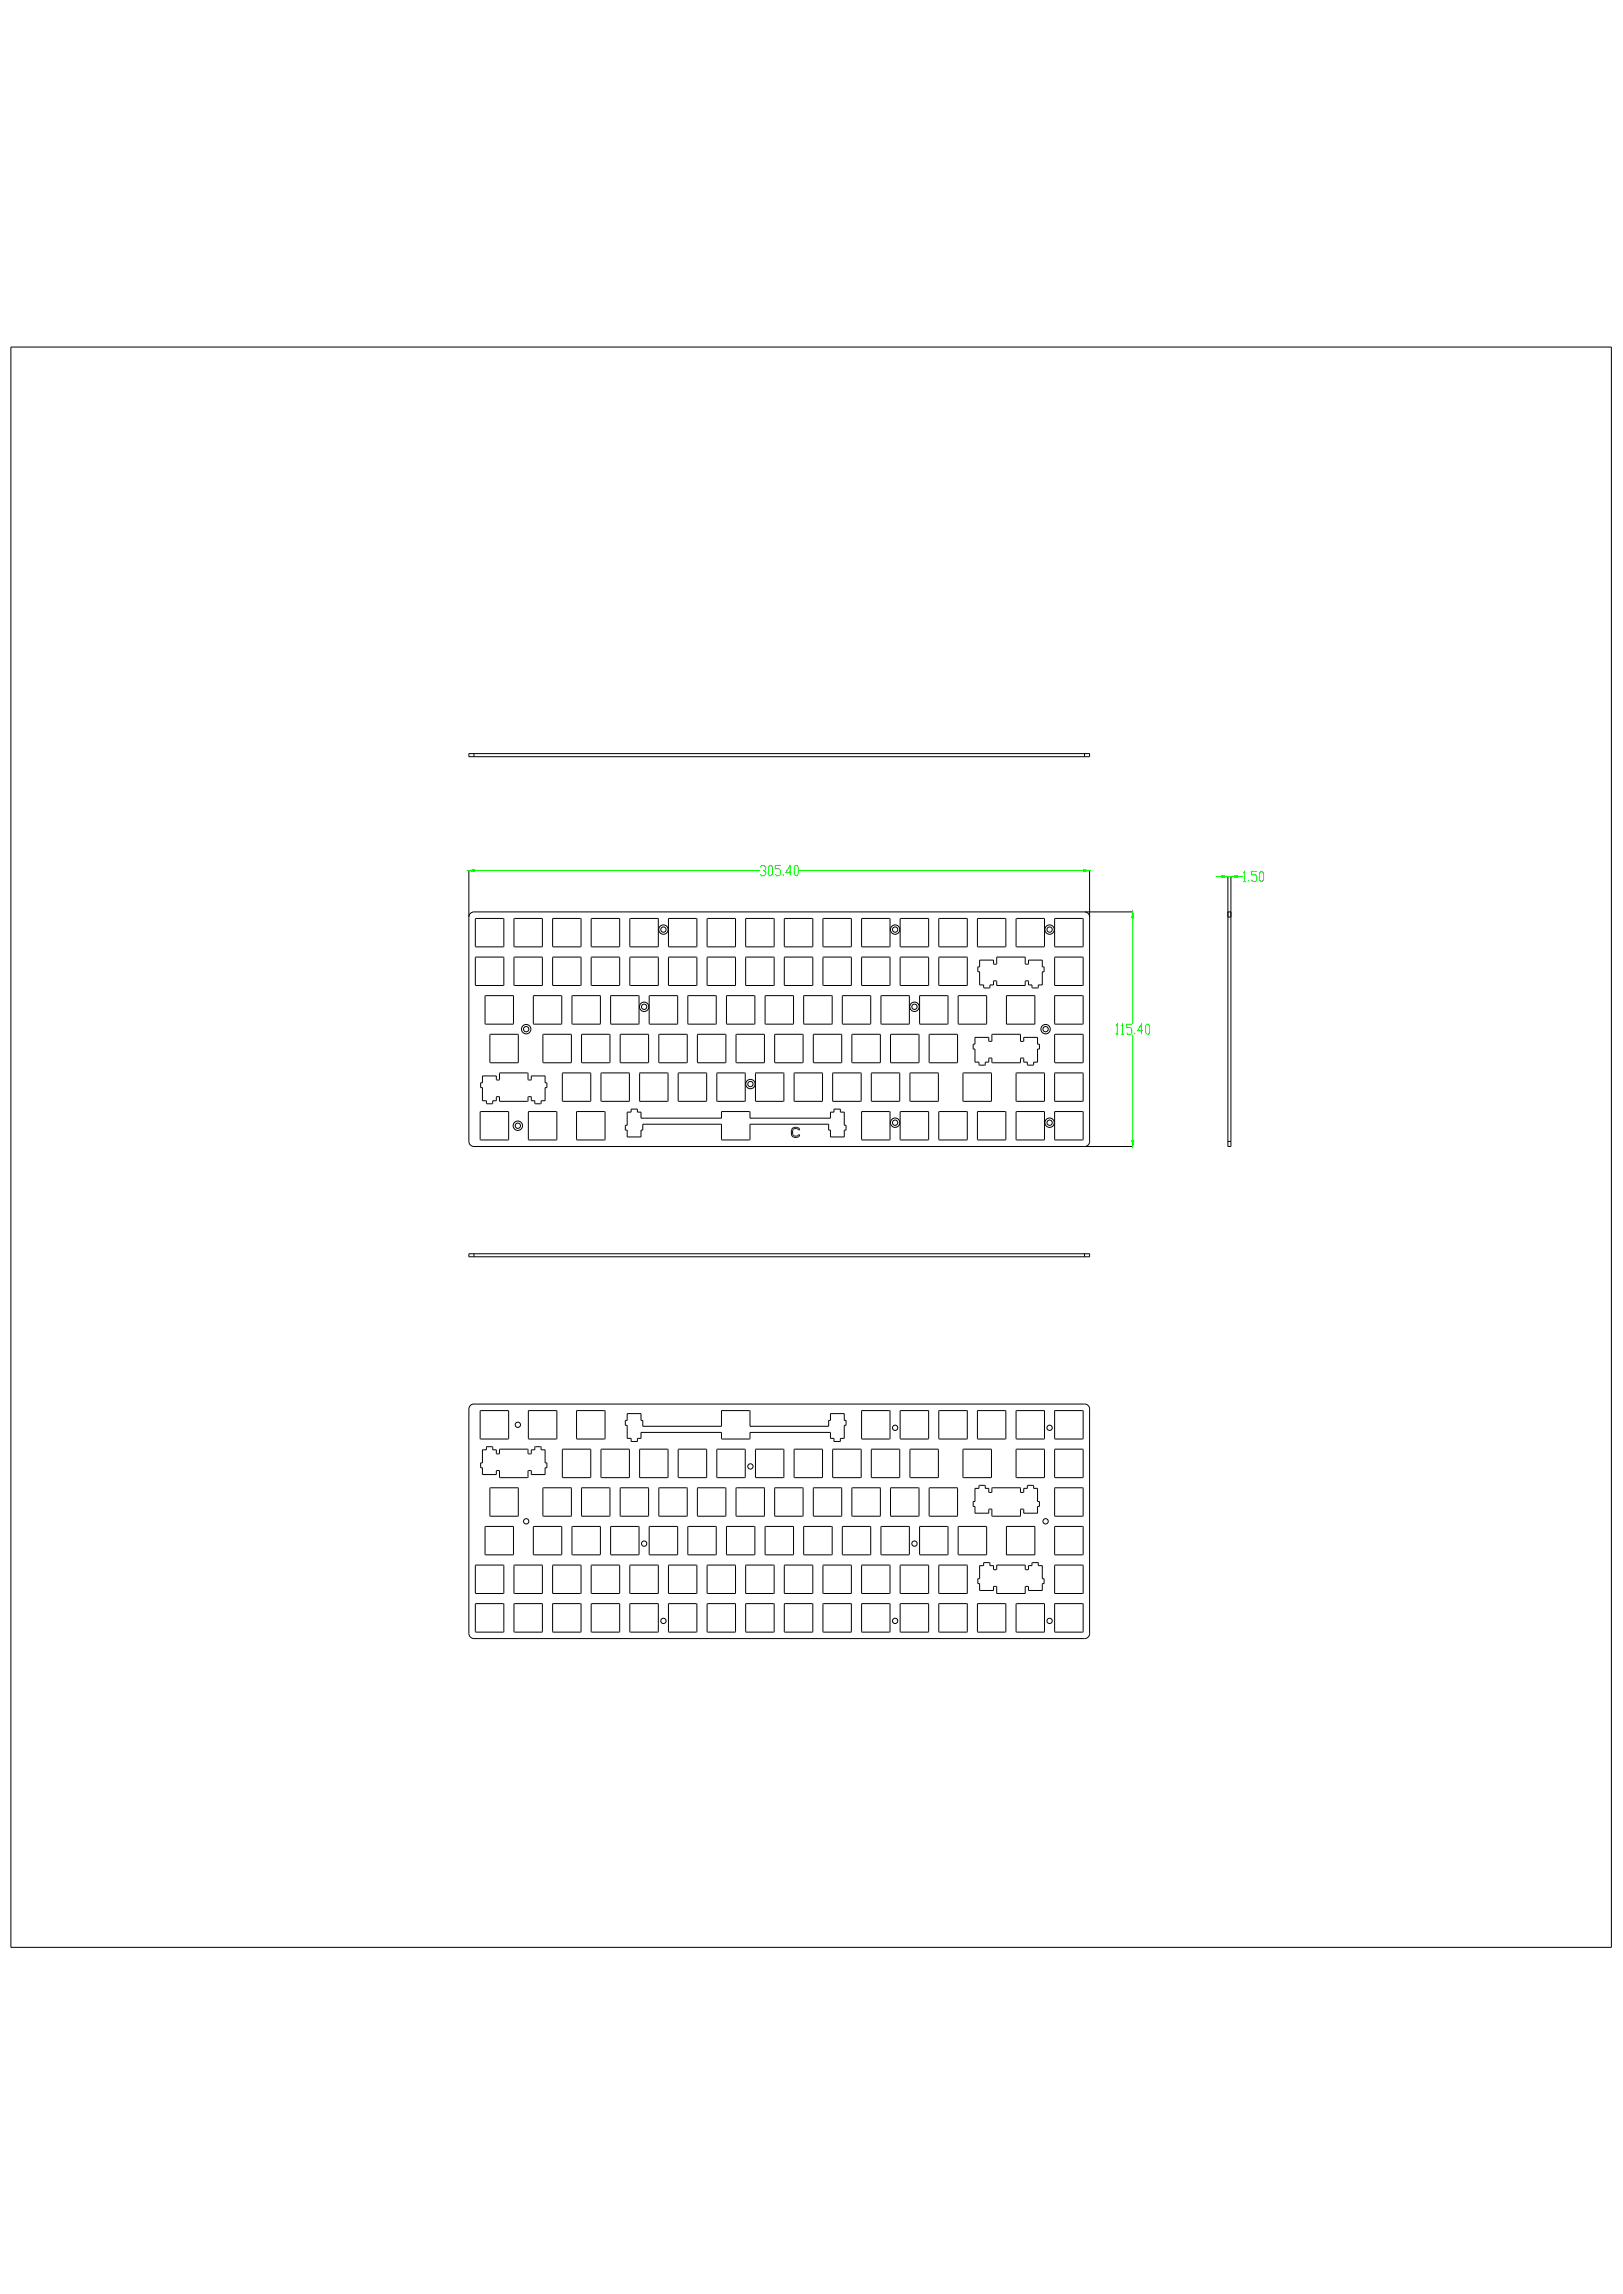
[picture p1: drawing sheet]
<svg xmlns="http://www.w3.org/2000/svg" width="841mm" height="1189mm" viewBox="0 0 841 1189" stroke-linecap="round" stroke-linejoin="round" font-family="sans-serif">
<!-- layer: 0 -->
<g fill="none" stroke="#000" stroke-width=".52">
<path d="M6 180h829v829h-829zM243 391h322v1h-322zM246 391v1M562 391v1M243 451v141l1 2h343M565 451v141l-1 1-2 1M636 454v140h2v-140M446 476v15M447 476h14v15M486 476v15M487 476h14v15M506 476v15"/>
<path d="M507 476h14v15M546 476v15M547 476h14v15M562 473h2l1 2M587 473h-341h-2l-1 2M636 473h2M636 475h2M246 491l1-15h14v15M246 490l1 1M247 491h14M261 490v1M266 491l1-15h14v15"/>
<path d="M266 490l1 1M267 491h14M281 490v1M286 491l1-15h14v15M286 490l1 1M287 491h14M301 490v1M306 491l1-15h14v15M306 490l1 1M307 491h14M321 490v1M326 491l1-15h14v15"/>
<path d="M326 490l1 1M327 491h14M341 490v1M346 491l1-15h14v15M346 490l1 1M347 491h14M361 490v1M366 491l1-15h14v15M366 490l1 1M367 491h14M381 490v1M386 491l1-15h14v15"/>
<path d="M386 490l1 1M387 491h14M401 490v1M406 491l1-15h14v15M406 490l1 1M407 491h14M421 490v1M426 491l1-15h14v15M426 490l1 1M427 491h14M441 490v1M446 496v15"/>
<path d="M447 496h14v15M447 490v1M447 491h14M461 490v1M466 491l1-15h14v15M466 490l1 1M467 491h14M481 490v1M486 496v15M487 496h14v15M487 490v1M487 491h14"/>
<path d="M501 490v1M507 490v1M507 491h14M508 498h7v2l1-1v-3h15v4h2v-2h7v3h1v3h-1v6h-2v2h-3v-2h-2v-2h-2v3h-15v-3h-1v2h-2v2h-3v-2h-2v-6h-1v-3h1zM521 490v1M527 491v-15h14v15M527 490v1M527 491h14M541 490v1M546 496v15M547 496h14v15M547 490v1"/>
<path d="M547 491h14M561 490v1M247 511h14M247 511v-15h14v15M251 516h15v15h-15zM267 511h14M267 511v-15h14v15M287 511h14M287 511v-15h14v15M291 516h-15v15h15M291 516v15M296 516h15v15h-15z"/>
<path d="M307 511h14M307 511v-15h14v15M317 516h14v15h-14zM327 511h14M327 511v-15h14v15M336 516h15v15h-15zM347 511h14M347 511v-15h14v15M357 516h14v15h-14zM367 511h14M367 511v-15h14v15M377 516h14v15h-14z"/>
<path d="M387 511h14M387 511v-15h14v15M396 516v15M397 516h14v15h-14M407 511h14M407 511v-15h14v15M417 516h14v15h-14zM427 511h14M427 511v-15h14v15M436 516v15M437 516h14v15h-14M437 516h.1"/>
<path d="M447 511h.1M447 511h14M456 516v15M457 516h14v15h-14M467 511h14M467 511v-15h14v15M477 516h14v15h-14zM487 511h.1M487 511h14M496 516v15M497 516h14v15h-14M522 516h14v15h-14z"/>
<path d="M546 516v15M547 516h14v15h-14M547 511h.1M547 511h14M254 536h15v15h-15zM296 536h-15v15h15M296 536v15M301 536h15v15h-15zM336 536h-15v15h15M336 536v15M341 536h15v15h-15zM361 536h15v15h-15z"/>
<path d="M381 536h15v15h-15zM402 536h14v15h-14zM422 536h14v15h-14zM437 531h.1M442 536h14v15h-14zM462 536h14v15h-14zM481 536v15M482 536h14v15h-14M482 536h.1M530 540l-1-1v-3h-15v4h-2v-2h-7v3h-1v3h1v6h2v2M530 540v-2h8v3h1v3h-1v6h-2l-1 2h-2l-1-2h-2v-2M546 536v15"/>
<path d="M547 536h14v15h-14M257 560v-2h-7v3h-1v3h1v6h2v2M257 559v1M257 560h2M259 559v1M259 560v-4h14l1 4M274 559v1M274 560h1M275 560v-2h7v3h1v3h-1v6h-2v2h-3v-2h-2v-2M275 559v1M291 556h15v15h-15zM312 556h14v15h-14z"/>
<path d="M331 556h15v15h-15zM352 556h14v15h-14zM372 556h14v15h-14zM391 556v15M392 556h14v15h-14M392 556h.1M412 556h14v15h-14zM431 556v15M432 556h14v15h-14M432 556h.1M451 556v15M452 556h14v15h-14"/>
<path d="M472 556h14v15h-14zM482 551h.1M499 556h15v15h-15zM527 556h14v15h-14zM530 548h-1v3h-15v-3h-1l-1 2h-1l-1 2h-3M546 556v15M547 556h14v15h-14M249 576h15v15h-15zM274 576h15v15h-15zM275 568h-1l-1 3h-14v-3h-2v2h-2v2h-3M299 576h14v15h-14zM374 576v3h-42v-3h-2v-1h-3v1h-2v7h-1v3h1v3h7v-3h1v-3h41v8"/>
<path d="M374 576h14l1 3h41v-3h2v-1h3v1h2v7h1v3h-1v3h-7v-3h-1v-3h-40v8h-15M392 571h.1M432 571h.1M446 576v15M447 576h14v15h-14M467 576h14v15h-14zM486 576v15M487 576h14v15h-14M506 576v15M507 576h14v15h-14M527 576h14v15h-14zM546 576v15"/>
<path d="M547 576h14v15h-14M410 585a2.4 2.4 0 0 1 4 1l-3-1v1v2a1.7 1.7 0 0 0 1 1 1.7 1.7 0 0 0 2-1 2.2 2.2 0 0 1-2 2 2.2 2.2 0 0 1-2-2zM636 592h2M243 650h322v1h-322zM246 650v1M562 650v1M244 729l2-1h317l1 1 1 1-1 118-2 1h-318l-1-2v-117zM249 731h15v15h-15zM274 731h15v15h-15zM299 731h14v15h-14zM374 731v8h-41v-3h-1v-3h-7v3h-1v3h1v6h2v2h3v-2h2v-3h42v4M374 731h15v8h40v-3h1v-3h7v3h1v3h-1v6h-2v2h-3v-2h-2v-3h-41l-1 4h-14"/>
<path d="M446 731v15M447 731h14v15h-14M467 731h14v15h-14zM486 731v15M487 731h14v15h-14M506 731v15M507 731h14v15h-14M527 731h14v15h-14zM546 731v15M547 731h14v15h-14M252 750v1h-2v7h-1v3h1v3h7v-2h2v4h14l1-4h1M252 750h3v1h2v2h2v-2h14l1 2h1"/>
<path d="M275 753v-2h2v-1h3v1h2v7h1v3h-1v3h-7v-2M291 751h15v15h-15zM312 751h14v15h-14zM331 751h15v15h-15zM352 751h14v15h-14zM372 751h14v15h-14zM391 751v15M392 751h14v15h-14M392 751h.1M412 751h14v15h-14zM431 751v15M432 751h14v15h-14"/>
<path d="M432 751h.1M451 751v15M452 751h14v15h-14M472 751h14v15h-14zM499 751h15v15h-15zM527 751h14v15h-14zM546 751v15M547 751h14v15h-14M254 771h15v15h-15zM296 771h-15v15h15M296 771v15M301 771h15v15h-15z"/>
<path d="M336 771h-15v15h15M336 771v15M341 771h15v15h-15zM361 771h15v15h-15zM381 771h15v15h-15zM392 766h.1M402 771h14v15h-14zM422 771h14v15h-14zM432 766h.1M442 771h14v15h-14zM462 771h14v15h-14zM481 771v15"/>
<path d="M482 771h14v15h-14M482 771h.1M507 770v1h-2v7h-1v3h1v3h7v-2M507 770h3l1 1h1l1 2h1v-2h15v2h1M530 773v-2h2v-1h4v1h2v7h1v3h-1v3h-8v-2M546 771v15M547 771h14v15h-14M251 791h15v15h-15zM291 791h-15v15h15M291 791v15M296 791h15v15h-15zM317 791h14v15h-14z"/>
<path d="M336 791h15v15h-15zM357 791h14v15h-14zM377 791h14v15h-14zM396 791v15M397 791h14v15h-14M417 791h14v15h-14zM436 791v15M437 791h14v15h-14M437 791h.1M456 791v15M457 791h14v15h-14M477 791h14v15h-14z"/>
<path d="M482 786h.1M496 791v15M497 791h14v15h-14M512 782h2v4h15v-4M522 791h14v15h-14zM530 782h-1M530 782h.1M546 791v15M547 791h14v15h-14M246 811l1 15h14v-15M246 811h15M266 811l1 15h14v-15"/>
<path d="M266 811h15M286 811l1 15h14v-15M286 811h15M306 811l1 15h14v-15M306 811h15M326 811l1 15h14v-15M326 811h15M346 811l1 15h14v-15M346 811h15M366 811l1 15h14v-15M366 811h15M386 811l1 15h14v-15"/>
<path d="M386 811h15M406 811l1 15h14v-15M406 811h15M426 811l1 15h14v-15M426 811h15M437 806h.1M446 811v15M447 811h14M461 811v15h-14M466 811l1 15h14v-15M466 811h15M486 811v15"/>
<path d="M487 811h14M501 811v15h-14M515 814h1M515 813v-2h-2v-1h-3v1h-2v7h-1v3h1v3h7v-2h1v4h15v-4h2v2h7v-3h1v-3h-1v-7h-2v-1h-3v1h-2v2M516 813v-2h15v2M531 814h2M546 811v15M547 811h14M561 811v15h-14M246 831h15v15h-15zM266 831h15v15h-15zM286 831h15v15h-15z"/>
<path d="M306 831h15v15h-15zM326 831h15v15h-15zM346 831h15v15h-15zM367 831h14v15h-14zM386 831h15v15h-15zM407 831h14v15h-14zM427 831h14v15h-14zM446 831v15M447 831h14v15h-14M467 831h14v15h-14zM486 831v15M487 831h14v15h-14"/>
<path d="M506 831v15M507 831h14v15h-14M527 831h14v15h-14zM546 831v15M547 831h14v15h-14"/>
<circle cx="344" cy="482" r="2.4"/>
<circle cx="344" cy="482" r="1.4"/>
<circle cx="464" cy="482" r="2.4"/>
<circle cx="464" cy="482" r="1.4"/>
<circle cx="544" cy="482" r="2.4"/>
<circle cx="544" cy="482" r="1.4"/>
<circle cx="273" cy="533" r="2.4"/>
<circle cx="273" cy="533" r="1.4"/>
<circle cx="334" cy="522" r="2.4"/>
<circle cx="334" cy="522" r="1.4"/>
<circle cx="474" cy="522" r="2.4"/>
<circle cx="474" cy="522" r="1.4"/>
<circle cx="542" cy="533" r="2.4"/>
<circle cx="542" cy="533" r="1.4"/>
<circle cx="389" cy="562" r="2.4"/>
<circle cx="389" cy="562" r="1.4"/>
<circle cx="268" cy="583" r="2.4"/>
<circle cx="268" cy="583" r="1.4"/>
<circle cx="464" cy="582" r="2.4"/>
<circle cx="464" cy="582" r="1.4"/>
<circle cx="544" cy="582" r="2.4"/>
<circle cx="544" cy="582" r="1.4"/>
<circle cx="268" cy="738" r="1.4"/>
<circle cx="464" cy="740" r="1.4"/>
<circle cx="544" cy="740" r="1.4"/>
<circle cx="389" cy="760" r="1.4"/>
<circle cx="273" cy="788" r="1.4"/>
<circle cx="334" cy="800" r="1.4"/>
<circle cx="474" cy="800" r="1.4"/>
<circle cx="542" cy="788" r="1.4"/>
<circle cx="344" cy="840" r="1.4"/>
<circle cx="464" cy="840" r="1.4"/>
<circle cx="544" cy="840" r="1.4"/>
</g>
<g fill="none" stroke="#0f0" stroke-width=".52">
<path d="M246 451h148M394 449h1h1l1 1-2 1M396 451l1 1-1 2h-1l-1-1M399 449h1v4v1l-2-1v-4zM405 449h-3v1h2l1 1v2l-1 1h-2v-1M406 453v1M410 452h-3l2-3v5M412 449h2v4l-1 1-2-1v-4zM414 451h147M630 454h3M641 454h3M644 452h1v5"/>
<path d="M644 457h2M647 456v1M651 452h-3v1h3v1v2v1h-2l-1-1M653 452h2v4l-1 1-1-1v-4zM587 476v55M578 532l1-1v5M578 536h2M581 532l1-1v5M581 536h1M587 531h-3v1h2l1 1v2l-1 1h-2v-1M587 536v55M588 535v1"/>
<path d="M592 534h-3l2-3v5M594 531l2 1v3l-1 1-1-1v-3z"/>
</g>
<g fill="#0f0" stroke="#0f0" stroke-width=".52">
<path d="M243 451h3v1z"/>
<path d="M561 451h4l-4 1z"/>
<path d="M587 473v3h-1z"/>
<path d="M586 591h1v3z"/>
<path d="M633 454h3l-3 1z"/>
<path d="M638 454h3v1z"/>
</g>
</svg>
